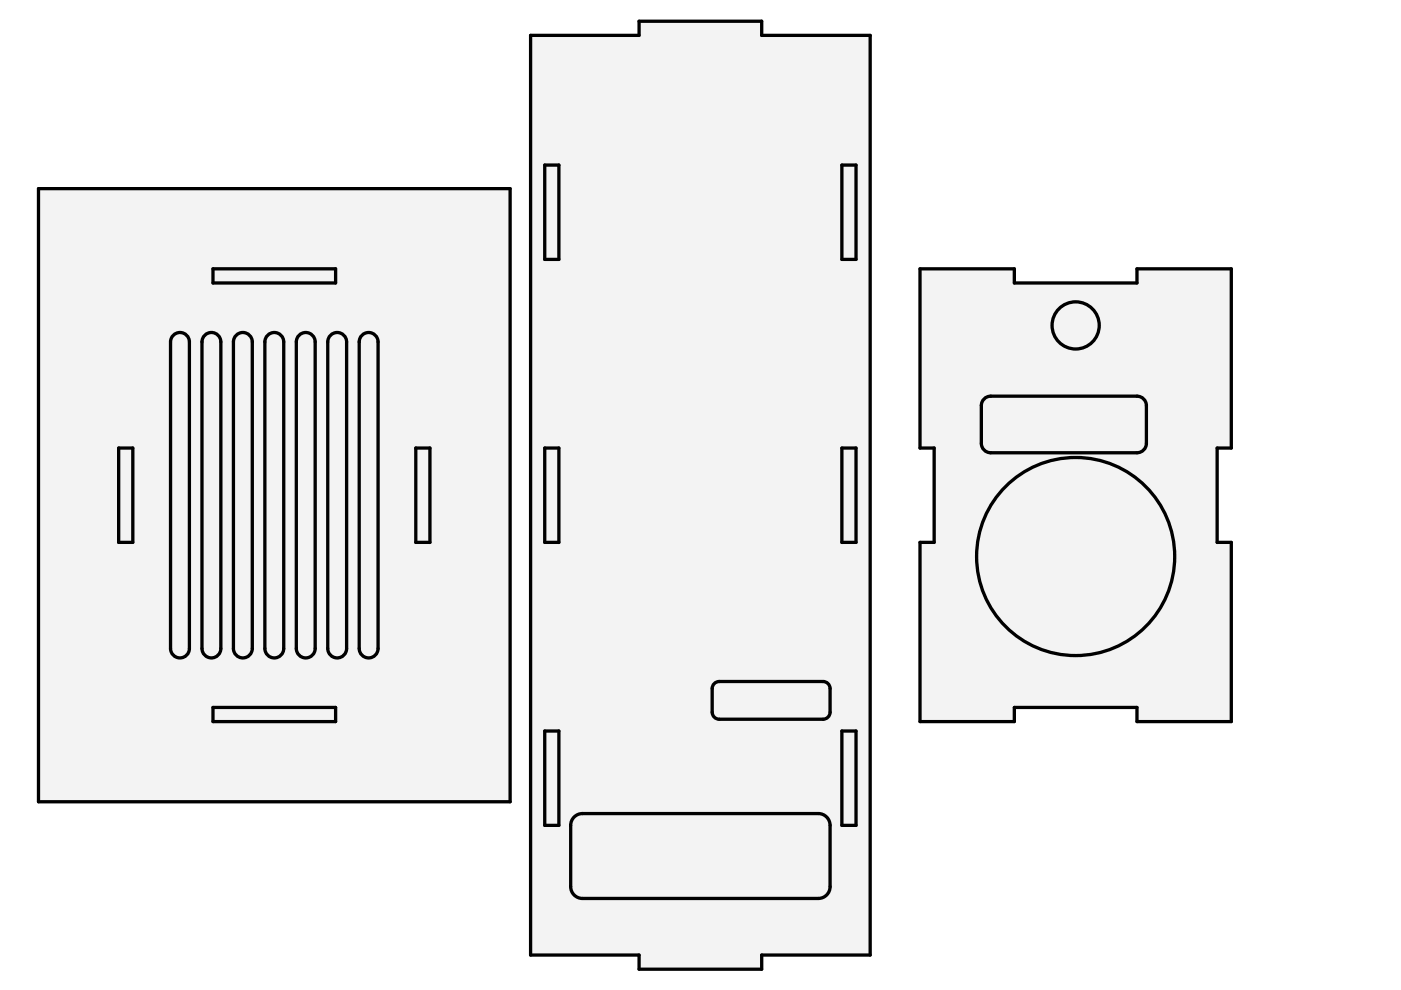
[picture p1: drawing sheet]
<svg xmlns="http://www.w3.org/2000/svg" width="297mm" height="210mm" viewBox="0 0 297 210" stroke-linecap="round" stroke-linejoin="round" font-family="sans-serif">
<g fill="#f1f3f5">
<path d="M8.2 40h100v130h-100z" fill-rule="evenodd"/>
<path d="M76.7 71.1a2 2 0 0 1 2.2-.5 2 2 0 0 1 1.3 1.9v65a2 2 0 0 1-2 2 2 2 0 0 1-2-2v-65v-.5z" fill-rule="evenodd"/>
<path d="M50.1 71.1a2 2 0 0 1 2.2-.5 2 2 0 0 1 1.2 1.9v65a2 2 0 0 1-2 2 2 2 0 0 1-2-2v-65l.1-.5z" fill-rule="evenodd"/>
<path d="M63.4 71.1a2 2 0 0 1 2.2-.5 2 2 0 0 1 1.2 1.9v65a2 2 0 0 1-2 2 2 2 0 0 1-2-2v-65l.1-.5z" fill-rule="evenodd"/>
<path d="M36.7 71.1a2 2 0 0 1 2.2-.5 2 2 0 0 1 1.3 1.9v65a2 2 0 0 1-2 2 2 2 0 0 1-2-2v-65v-.5z" fill-rule="evenodd"/>
<path d="M56.7 71.1a2 2 0 0 1 2.2-.5 2 2 0 0 1 1.3 1.9v65a2 2 0 0 1-2 2 2 2 0 0 1-2-2v-65v-.5z" fill-rule="evenodd"/>
<path d="M70.1 71.1a2 2 0 0 1 2.2-.5 2 2 0 0 1 1.2 1.9v65a2 2 0 0 1-2 2 2 2 0 0 1-2-2v-65l.1-.5z" fill-rule="evenodd"/>
<path d="M43.4 71.1a2 2 0 0 1 2.2-.5 2 2 0 0 1 1.2 1.9v65a2 2 0 0 1-2 2 2 2 0 0 1-2-2v-65l.1-.5z" fill-rule="evenodd"/>
<path d="M45.2 150h26v3h-26z" fill-rule="evenodd"/>
<path d="M45.2 57h26v3h-26z" fill-rule="evenodd"/>
<path d="M88.2 95h3v20h-3z" fill-rule="evenodd"/>
<path d="M25.2 95h3v20h-3z" fill-rule="evenodd"/>
</g>
<path d="M8.2 40h100v130h-100zM45.2 57h26v3h-26zM36.7 71.1a2 2 0 0 1 2.2-.5 2 2 0 0 1 1.3 1.9v65a2 2 0 0 1-2 2 2 2 0 0 1-2-2v-65v-.5zM43.4 71.1a2 2 0 0 1 2.2-.5 2 2 0 0 1 1.2 1.9v65a2 2 0 0 1-2 2 2 2 0 0 1-2-2v-65l.1-.5zM50.1 71.1a2 2 0 0 1 2.2-.5 2 2 0 0 1 1.2 1.9v65a2 2 0 0 1-2 2 2 2 0 0 1-2-2v-65l.1-.5zM56.7 71.1a2 2 0 0 1 2.2-.5 2 2 0 0 1 1.3 1.9v65a2 2 0 0 1-2 2 2 2 0 0 1-2-2v-65v-.5zM63.4 71.1a2 2 0 0 1 2.2-.5 2 2 0 0 1 1.2 1.9v65a2 2 0 0 1-2 2 2 2 0 0 1-2-2v-65l.1-.5zM70.1 71.1a2 2 0 0 1 2.2-.5 2 2 0 0 1 1.2 1.9v65a2 2 0 0 1-2 2 2 2 0 0 1-2-2v-65l.1-.5zM76.7 71.1a2 2 0 0 1 2.2-.5 2 2 0 0 1 1.3 1.9v65a2 2 0 0 1-2 2 2 2 0 0 1-2-2v-65v-.5zM25.2 95h3v20h-3zM88.2 95h3v20h-3zM45.2 150h26v3h-26z" fill="none" stroke="#000" stroke-width=".7"/>
<g fill="#f1f3f5">
<path d="M112.5 7.5h23v-3h26v3h23v195h-23v3h-26v-3h-23z" fill-rule="evenodd"/>
<path d="M121.5 173.4a2.5 2.5 0 0 1 2-.9h50a2.5 2.5 0 0 1 2.5 2.5v13a2.5 2.5 0 0 1-2.5 2.5h-50a2.5 2.5 0 0 1-2.5-2.5v-13l.1-.6z" fill-rule="evenodd"/>
<path d="M151.3 145.1l.7-.5 .5-.1h22a1.5 1.5 0 0 1 1.5 1.5v5a1.5 1.5 0 0 1-1.5 1.5h-22a1.5 1.5 0 0 1-1.5-1.5v-5z" fill-rule="evenodd"/>
<path d="M115.5 35h3v20h-3z" fill-rule="evenodd"/>
<path d="M115.5 155h3v20h-3z" fill-rule="evenodd"/>
<path d="M115.5 95h3v20h-3z" fill-rule="evenodd"/>
<path d="M178.5 95h3v20h-3z" fill-rule="evenodd"/>
<path d="M178.5 155h3v20h-3z" fill-rule="evenodd"/>
<path d="M178.5 35h3v20h-3z" fill-rule="evenodd"/>
</g>
<path d="M112.5 7.5h23v-3h26v3h23v195h-23v3h-26v-3h-23zM115.5 35h3v20h-3zM178.5 35h3v20h-3zM115.5 95h3v20h-3zM178.5 95h3v20h-3zM115.5 155h3v20h-3zM151.6 144.8l.9-.3h22a1.5 1.5 0 0 1 1.5 1.5v5a1.5 1.5 0 0 1-1.5 1.5h-22a1.5 1.5 0 0 1-1.5-1.5v-5l.1-.5zM178.5 155h3v20h-3zM121.9 173l1-.4 .6-.1h50a2.5 2.5 0 0 1 2.5 2.5v13a2.5 2.5 0 0 1-2.5 2.5h-50a2.5 2.5 0 0 1-2.5-2.5v-13a2.5 2.5 0 0 1 .9-2z" fill="none" stroke="#000" stroke-width=".7"/>
<g fill="#f1f3f5">
<path d="M195.1 57h20v3h26v-3h20v38h-3v20h3v38h-20v-3h-26v3h-20v-38h3v-20h-3z" fill-rule="evenodd"/>
<path d="M208.6 84.6l.9-.5 .6-.1h31a2 2 0 0 1 2 2v8a2 2 0 0 1-2 2h-31a2 2 0 0 1-2-2v-8v-.5z" fill-rule="evenodd"/>
<circle cx="228.1" cy="118" r="21"/>
<circle cx="228.1" cy="69" r="5"/>
</g>
<g fill="none" stroke="#000" stroke-width=".7">
<path d="M195.1 57h20v3h26v-3h20v38h-3v20h3v38h-20v-3h-26v3h-20v-38h3v-20h-3zM208.6 84.6l.9-.5 .6-.1h31a2 2 0 0 1 2 2v8a2 2 0 0 1-2 2h-31a2 2 0 0 1-2-2v-8v-.5z"/>
<circle cx="228.1" cy="69" r="5"/>
<circle cx="228.1" cy="118" r="21"/>
</g>
</svg>
